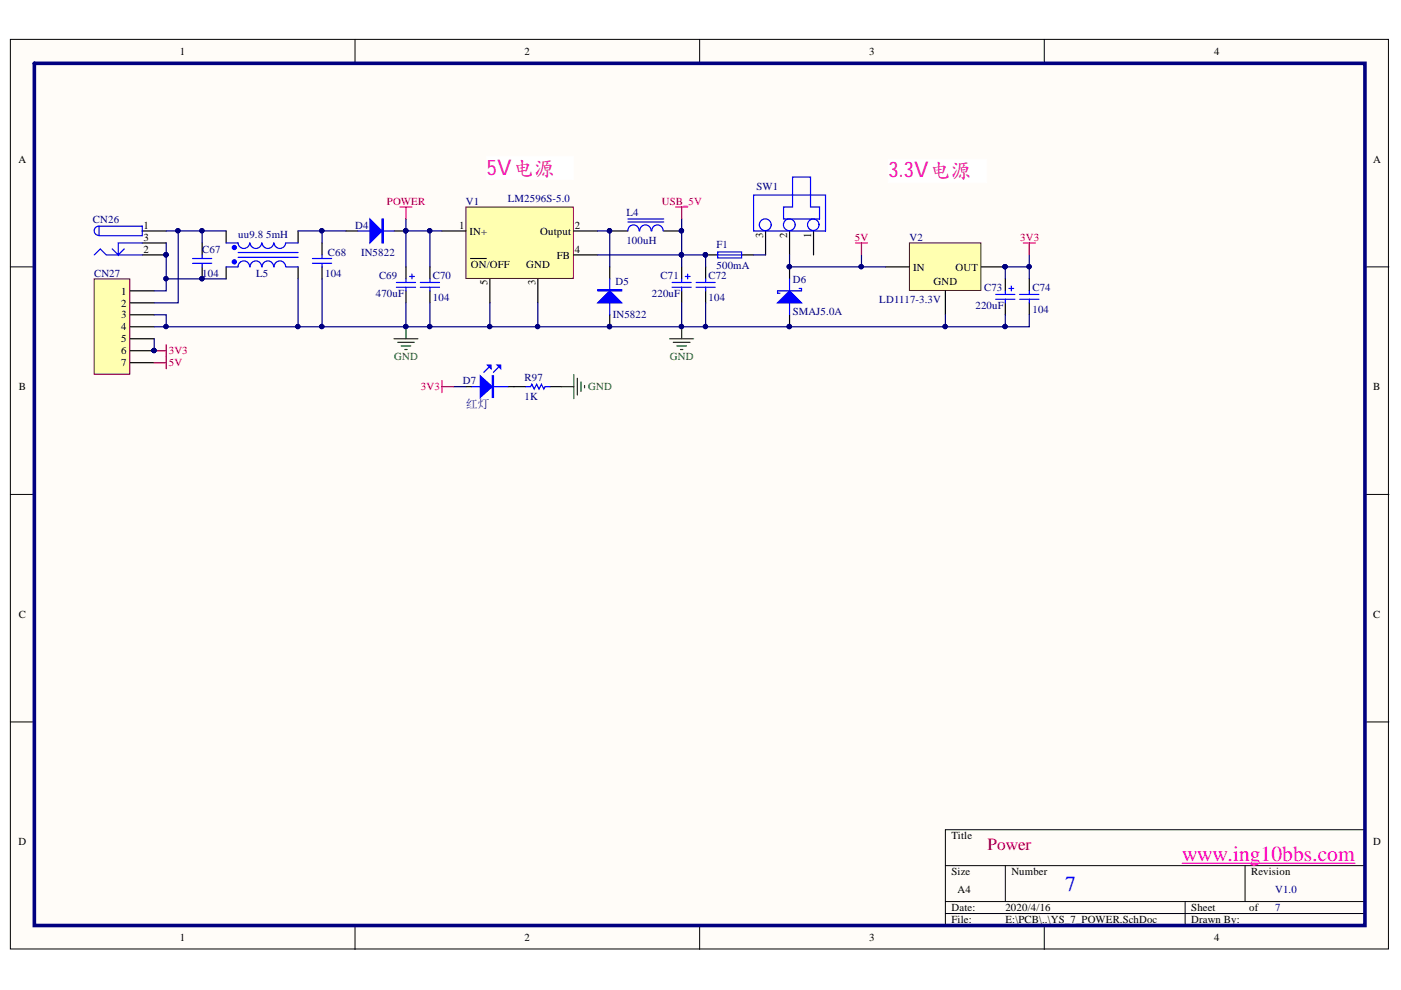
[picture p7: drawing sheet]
<svg xmlns="http://www.w3.org/2000/svg" width="297mm" height="210mm" viewBox="0 0 297 210" stroke-linecap="round" stroke-linejoin="round" font-family="sans-serif">
<defs><g id="words">
<g font-size="4.6" fill="#bf00bf">
<text x="103.2" y="37">5V电源</text>
<text x="188.4" y="37.6">3.3V电源</text>
</g>
<text font-size="4.6" fill="#f0f" x="250.6" y="182.5">www.ing10bbs.com</text>
<text font-size="4.6" fill="#00f" x="225.8" y="188.9">7</text>
<text font-size="3.6" fill="#f00" x="209.3" y="180.2">Power</text>
<text font-size="2.5" fill="#000080" x="98.8" y="86.5">红灯</text>
<g font-size="2.3">
<text x="38.1" y="11.7">1</text>
<text x="111.2" y="11.7">2</text>
<text x="184.3" y="11.7">3</text>
<text x="257.4" y="11.7">4</text>
<text x="3.9" y="34.5">A</text>
<text x="291.1" y="34.5">A</text>
<text x="30.5" y="48.5">1</text>
<text x="30.5" y="53.6">2</text>
<text x="30.5" y="51">3</text>
<text x="97.4" y="48.5">1</text>
<text x="99.6" y="49.8">IN+</text>
<text x="114.5" y="49.8">Output</text>
<text x="121.9" y="48.5">2</text>
<text x="121.9" y="53.6">4</text>
<text x="161.8" y="50.4" transform="rotate(-90 161.8 50.4)">3</text>
<text x="166.9" y="50.4" transform="rotate(-90 166.9 50.4)">2</text>
<text x="172" y="50.4" transform="rotate(-90 172 50.4)">1</text>
<text x="99.8" y="56.9">ON/OFF</text>
<text x="111.6" y="56.9">GND</text>
<text x="118.1" y="54.8">FB</text>
<text x="193.6" y="57.4">IN</text>
<text x="202.6" y="57.4">OUT</text>
<text x="25.7" y="62.5">1</text>
<text x="25.7" y="65">2</text>
<text x="103.4" y="60.5" transform="rotate(-90 103.4 60.5)">5</text>
<text x="113.5" y="60.5" transform="rotate(-90 113.5 60.5)">3</text>
<text x="197.9" y="60.4">GND</text>
<text x="25.7" y="67.5">3</text>
<text x="25.7" y="70.1">4</text>
<text x="25.7" y="72.6">5</text>
<text x="25.7" y="75.1">6</text>
<text x="25.7" y="77.7">7</text>
<text x="4" y="82.7">B</text>
<text x="291.1" y="82.7">B</text>
<text x="4" y="131">C</text>
<text x="291.1" y="131">C</text>
<text x="3.9" y="179.3">D</text>
<text x="201.7" y="178">Title</text>
<text x="291.1" y="179.3">D</text>
<text x="201.7" y="185.6">Size</text>
<text x="214.4" y="185.6">Number</text>
<text x="265.3" y="185.6">Revision</text>
<text x="203" y="189.4">A4</text>
<text x="201.7" y="193.2">Date:</text>
<text x="201.7" y="195.7">File:</text>
<text x="213.2" y="193.2">2020/4/16</text>
<text x="213.2" y="195.7">E:\PCB\..\YS_7_POWER.SchDoc</text>
<text x="252.6" y="193.2">Sheet</text>
<text x="252.6" y="195.7">Drawn By:</text>
<text x="264.9" y="193.2">of</text>
<text x="38.1" y="199.5">1</text>
<text x="111.2" y="199.5">2</text>
<text x="184.3" y="199.5">3</text>
<text x="257.4" y="199.5">4</text>
</g>
<g font-size="2.3" fill="#000080">
<text x="160.4" y="40.2">SW1</text>
<text x="19.7" y="47.2">CN26</text>
<text x="98.8" y="43.4">V1</text>
<text x="107.7" y="42.8">LM2596S-5.0</text>
<text x="132.8" y="45.7">L4</text>
<text x="42.9" y="53.6">C67</text>
<text x="50.5" y="50.4">uu9.8</text>
<text x="56.4" y="50.4">5mH</text>
<text x="75.3" y="48.5">D4</text>
<text x="132.8" y="51.8">100uH</text>
<text x="151.9" y="52.7">F1</text>
<text x="192.9" y="51">V2</text>
<text x="20" y="58.7">CN27</text>
<text x="42.9" y="58.7">104</text>
<text x="54.3" y="58.7">L5</text>
<text x="68.9" y="58.7">104</text>
<text x="69.5" y="54.2">C68</text>
<text x="76.6" y="54.2">IN5822</text>
<text x="80.4" y="59.2">C69</text>
<text x="91.8" y="59.2">C70</text>
<text x="140.1" y="59.2">C71</text>
<text x="150.2" y="59.2">C72</text>
<text x="151.9" y="57">500mA</text>
<text x="168.1" y="59.9">D6</text>
<text x="79.7" y="63">470uF</text>
<text x="91.8" y="63.7">104</text>
<text x="130.5" y="60.5">D5</text>
<text x="138.2" y="63">220uF</text>
<text x="150.2" y="63.7">104</text>
<text x="186.4" y="64.3">LD1117-3.3V</text>
<text x="206.8" y="65.6">220uF</text>
<text x="208.7" y="61.8">C73</text>
<text x="218.9" y="61.8">C74</text>
<text x="129.9" y="67.5">IN5822</text>
<text x="168.1" y="66.9">SMAJ5.0A</text>
<text x="218.9" y="66.3">104</text>
<text x="98.1" y="81.5">D7</text>
<text x="111.2" y="80.7">R97</text>
<text x="111.2" y="84.8">1K</text>
<text x="270.3" y="189.4">V1.0</text>
<text x="270.3" y="193.2">7</text>
</g>
<g font-size="2.3" fill="#f00">
<text x="82" y="43.4">POWER</text>
<text x="140.3" y="43.4">USB_5V</text>
<text x="181.3" y="51">5V</text>
<text x="216.3" y="51">3V3</text>
<text x="35.8" y="75.1">3V3</text>
<text x="35.8" y="77.7">5V</text>
<text x="89.2" y="82.7">3V3</text>
</g>
<g font-size="2.3" fill="#008000">
<text x="83.6" y="76.4">GND</text>
<text x="142" y="76.4">GND</text>
<text x="124.7" y="82.7">GND</text>
</g>
</g></defs>
<g fill="#fffcf8" stroke="#000" stroke-width=".21">
<path d="M2.2 8.3h292.2v192.9h-292.2z"/>
<path d="M7.3 13.4h282v182.8h-282z"/>
</g>
<g fill="none" stroke="#000" stroke-width=".21">
<path d="M75.3 8.3v5.1M148.3 8.3v5.1M221.4 8.3v5.1M2.2 56.6h5.1M289.4 56.6h5.1M2.2 104.8h5.1M289.4 104.8h5.1M2.2 153.1h5.1M289.4 153.1h5.1M289.4 175.9h-89v20.3M75.3 196.2v5.1M148.3 196.2v5.1"/>
<path d="M200.4 183.5h89M200.4 191.2h89M200.4 193.7h89M213.1 183.5v7.7M221.4 196.2v5.1M251.3 191.2v5M264 183.5v7.7"/>
</g>
<path d="M30.2 49h5M30.2 54.1h5M30.2 51.5h5M73.4 49h2.5M83.5 49h2.6" fill="none" stroke="#000" stroke-width=".25"/>
<g fill="#000080" stroke="#000080" stroke-width=".21">
<circle cx="35.2" cy="54" r=".46"/>
<circle cx="86" cy="48.9" r=".46"/>
</g>
<path d="M20 54.1l1.3-1.3 1.2 1.3h7.7M21 48a.98 .98 0 0 0-1 .9 .98 .98 0 0 0 1 1M21 48h9.2v2h-9.2zM26.3 52.8l-1.2 1.3M30.2 51.5h-5.1v2.6l-1.3-1.3M75.9 49h7.6M81 46.4h.2v5.1h-.2zM81.1 46.4v5.1" fill="none" stroke="#00f" stroke-width=".25"/>
<path d="M84.8 43.9h2.5M86.1 43.9v2.5" fill="none" stroke="#f00" stroke-width=".25"/>
<path d="M78.4 46.4l2.6 2.6-2.6 2.5z" fill="#00f"/>
<g fill="none" stroke="#00f" stroke-width=".25">
<path d="M78.4 46.4l2.6 2.6-2.6 2.5zM84 59.9h4.1M86.1 59.1v.8M86.8 58.6h1M87.3 58.1v1M142.5 59.9h4.1M144.5 59.1v.8M145.3 58.6h1M145.8 58.1v1M84 60.9h4.1M86.1 60.9v.8M142.5 60.9h4.1"/>
<path d="M144.5 60.9v.8"/>
</g>
<g fill="#000080" stroke="#000080" stroke-width=".21">
<circle cx="86" cy="48.9" r=".46"/>
<circle cx="144.5" cy="69.2" r=".46"/>
</g>
<path d="M142 71.8h5.1M142.7 72.6h3.6M143.5 73.3h2M144.3 74.1h.5M144.5 69.3v2.5" fill="none" stroke="#008000" stroke-width=".25"/>
<path d="M86.1 56.6v2.5M144.5 56.6v2.5M86.1 61.7v2.5M144.5 61.7v2.5" fill="none" stroke="#000" stroke-width=".25"/>
<path d="M98.8 43.9h22.8v15.1h-22.8z" fill="#ffffb0" stroke="#800000" stroke-width=".21"/>
<path d="M91.2 56.6v2.5M93.7 49h5.1M99.8 54.8h3.3M103.9 59.1v5.1M114 59.1v5.1M121.7 49h5M121.7 54.1h5M129.3 56.6v2.5M149.6 56.6v2.5M91.2 61.7v2.5M129.3 66.7v2.6M149.6 61.7v2.5" fill="none" stroke="#000" stroke-width=".25"/>
<path d="M89.1 59.9h4.1M91.2 59.1v.8M129.3 59.1v7.6M147.6 59.9h4M149.6 59.1v.8M89.1 60.9h4.1M91.2 60.9v.8M126.7 61.4h5.1v.3h-5.1zM126.7 61.5h5.1M147.6 60.9h4M149.6 60.9v.8" fill="none" stroke="#00f" stroke-width=".25"/>
<circle cx="129.2" cy="69.2" r=".46" fill="#000080" stroke="#000080" stroke-width=".21"/>
<path d="M126.7 64.2l2.6-2.5 2.5 2.5z" fill="#00f"/>
<path d="M133.1 47.1h7.6M133.1 46.4h7.6M135.5 48.9a1.2 1.2 0 0 0-1.2-1.2 1.2 1.2 0 0 0-1.2 1.3M138 48.9a1.21 1.21 0 0 0-1.2-1.2 1.21 1.21 0 0 0-1.2 1.3M140.6 48.9a1.2 1.2 0 0 0-1.2-1.2 1.2 1.2 0 0 0-1.2 1.3M167.4 59.1v2.6M126.7 64.2l2.6-2.5 2.5 2.5zM167.4 64.2v2.5M169.4 61.2h.5v.5h-5v.5h.5" fill="none" stroke="#00f" stroke-width=".25"/>
<g fill="#000080" stroke="#000080" stroke-width=".21">
<circle cx="129.2" cy="69.2" r=".46"/>
<circle cx="129.2" cy="48.9" r=".46"/>
<circle cx="144.5" cy="48.9" r=".46"/>
<circle cx="167.3" cy="69.2" r=".46"/>
<circle cx="167.3" cy="56.5" r=".46"/>
</g>
<path d="M129.3 49h3.8M140.7 49h3.8M167.4 56.6v2.5M167.4 66.7v2.6" fill="none" stroke="#000" stroke-width=".25"/>
<path d="M164.9 64.2l2.5-2.5 2.5 2.5z" fill="#00f"/>
<g fill="none" stroke="#00f" stroke-width=".25">
<path d="M168 37.5h3.8v6.4h2v2.5h-7.7v-2.5h1.9zM152.2 53.4h5v1.3h-5zM152.2 54.1h5M159.8 41.4h15.2v7.6h-15.2zM164.9 64.2l2.5-2.5 2.5 2.5z"/>
<circle cx="162.3" cy="47.6" r="1.25"/>
<circle cx="167.4" cy="47.7" r="1.24"/>
<circle cx="172.4" cy="47.7" r="1.22"/>
</g>
<g fill="#000080" stroke="#000080" stroke-width=".21">
<circle cx="167.3" cy="69.2" r=".46"/>
<circle cx="167.3" cy="56.5" r=".46"/>
<circle cx="149.6" cy="54" r=".46"/>
<circle cx="144.5" cy="54" r=".46"/>
<circle cx="144.5" cy="69.2" r=".46"/>
<circle cx="103.8" cy="69.2" r=".46"/>
<circle cx="114" cy="69.2" r=".46"/>
<circle cx="129.2" cy="69.2" r=".46"/>
<circle cx="129.2" cy="48.9" r=".46"/>
</g>
<path d="M126.7 49h2.6v7.6M126.7 54.1h22.9v2.5M144.5 54.1v2.5M103.9 64.2v5.1h25.4M114 64.2v5.1M144.5 64.2v5.1" fill="none" stroke="#000080" stroke-width=".25"/>
<path d="M149.6 54.1h2.6M157.2 54.1h2.6M162.3 49v5.1M167.4 49v5.1M172.5 49v5.1" fill="none" stroke="#000" stroke-width=".25"/>
<path d="M143.3 43.9h2.5M144.5 43.9v2.5M181.4 51.5h2.5M182.6 51.5v2.6" fill="none" stroke="#f00" stroke-width=".25"/>
<path d="M192.8 51.5h15.2v10.1h-15.2z" fill="#ffffb0" stroke="#800000" stroke-width=".21"/>
<path d="M187.7 56.6h5.1M208.1 56.6h5M213.1 59.1v2.6M218.2 59.1v2.6M200.4 61.7v5M213.1 64.2v2.5M218.2 64.2v2.5" fill="none" stroke="#000" stroke-width=".25"/>
<g fill="#000080" stroke="#000080" stroke-width=".21">
<circle cx="213.1" cy="56.5" r=".46"/>
<circle cx="182.6" cy="56.5" r=".46"/>
<circle cx="167.3" cy="56.5" r=".46"/>
<circle cx="213.1" cy="69.2" r=".46"/>
<circle cx="218.2" cy="56.5" r=".46"/>
<circle cx="149.6" cy="69.2" r=".46"/>
<circle cx="167.3" cy="69.2" r=".46"/>
<circle cx="200.4" cy="69.2" r=".46"/>
<circle cx="129.2" cy="69.2" r=".46"/>
<circle cx="144.5" cy="69.2" r=".46"/>
</g>
<path d="M167.4 54.1v2.5h20.3M182.6 54.1v2.5M213.1 59.1v-2.5h5.1v2.5M218.2 54.1v2.5M149.6 64.2v5.1h-20.3M200.4 66.7v2.6M213.1 66.7v2.6M218.2 66.7v2.6h-68.6" fill="none" stroke="#000080" stroke-width=".25"/>
<path d="M211.1 62.4h4.1M211.1 63.4h4.1M213.1 61.7v.7M213.1 63.4v.8M213.9 61.2h1M214.4 60.7v1M216.2 62.4h4.1M216.2 63.4h4.1M218.2 61.7v.7M218.2 63.4v.8" fill="none" stroke="#00f" stroke-width=".25"/>
<path d="M217 51.5h2.5M218.2 51.5v2.6" fill="none" stroke="#f00" stroke-width=".25"/>
<path d="M20 59.1h7.5v20.2h-7.5z" fill="#ffffb0" stroke="#800000" stroke-width=".21"/>
<path d="M27.6 61.7h5.1M27.6 64.2h5.1M27.6 66.7h5.1M27.6 69.3h5.1M27.6 71.8h5.1M27.6 74.4h5.1M27.6 76.9h5.1M98.8 82h1.2M107.7 82h1.2" fill="none" stroke="#000" stroke-width=".25"/>
<g fill="#000080" stroke="#000080" stroke-width=".21">
<circle cx="32.6" cy="74.3" r=".46"/>
<circle cx="86" cy="69.2" r=".46"/>
</g>
<path d="M83.5 71.8h5.1M84.3 72.6h3.5M85.1 73.3h2M85.8 74.1h.5M86.1 69.3v2.5" fill="none" stroke="#008000" stroke-width=".25"/>
<path d="M103.6 77.9l-1 1M105.6 77.9l-1 1M100 82h7.7" fill="none" stroke="#00f" stroke-width=".25"/>
<path d="M101.8 79.7l2.6 2.3-2.6 2.3z" fill="#00f"/>
<path d="M101.8 79.7l2.6 2.3-2.6 2.3zM104.4 79.7h.2v4.6h-.2zM104.5 79.7v4.6" fill="none" stroke="#00f" stroke-width=".25"/>
<path d="M105.4 77.4h.7v.8z" fill="#00f"/>
<path d="M105.4 77.4h.7v.8z" fill="none" stroke="#00f" stroke-width=".25"/>
<path d="M103.4 77.4h.7v.8z" fill="#00f"/>
<g fill="none" stroke="#00f" stroke-width=".25">
<path d="M40.8 54.8h4.1M40.8 55.8h4.1M42.9 54.1v.7M42.9 55.8v.8M47.9 51.5h2.6M47.9 56.6h2.6M50.5 53.5h12.7M50.5 54.6h12.7M52.9 51.5a1.23 1.23 0 0 1-1.2 1.2 1.23 1.23 0 0 1-1.2-1.2M52.9 56.6a1.23 1.23 0 0 0-1.2-1.3 1.23 1.23 0 0 0-1.2 1.3M55.5 51.5a1.22 1.22 0 0 1-1.2 1.2 1.22 1.22 0 0 1-1.3-1.2M55.5 56.6a1.22 1.22 0 0 0-1.3-1.3 1.22 1.22 0 0 0-1.2 1.3"/>
<path d="M58 51.5a1.22 1.22 0 0 1-1.2 1.2 1.22 1.22 0 0 1-1.2-1.2M58 56.6a1.22 1.22 0 0 0-1.2-1.3 1.22 1.22 0 0 0-1.2 1.3M60.6 51.5a1.22 1.22 0 0 1-1.3 1.2 1.22 1.22 0 0 1-1.2-1.2M60.6 56.6a1.22 1.22 0 0 0-1.3-1.3 1.22 1.22 0 0 0-1.2 1.3M60.7 51.5h2.5M60.7 56.6h2.5M66.2 54.8h4.1M66.2 55.8h4.1M68.3 54.1v.7M68.3 55.8v.8M103.4 77.4h.7v.8zM111.5 82h1l.3-.5 .5 1 .5-1 .5 1 .5-1 .5 1 .3-.5h1"/>
</g>
<path d="M42.9 51.5v2.6M42.9 56.6v2.5M47.9 49v2.5M47.9 56.6v2.5M63.2 49v2.5M63.2 56.6v2.5M68.3 51.5v2.6M68.3 56.6v2.5M108.9 82h2.6M116.6 82h2.5" fill="none" stroke="#000" stroke-width=".25"/>
<path d="M32.7 74.4h2.5M32.7 76.9h2.5M35.2 73.1v5.1M93.7 80.7v2.5M93.7 82h2.5" fill="none" stroke="#f00" stroke-width=".25"/>
<g fill="#000080" stroke="#000080" stroke-width=".21">
<circle cx="32.6" cy="74.3" r=".46"/>
<circle cx="35.2" cy="69.2" r=".46"/>
<circle cx="91.1" cy="48.9" r=".46"/>
<circle cx="91.1" cy="69.2" r=".46"/>
<circle cx="86" cy="69.2" r=".46"/>
<circle cx="86" cy="48.9" r=".46"/>
<circle cx="42.8" cy="59.1" r=".46"/>
<circle cx="42.8" cy="48.9" r=".46"/>
<circle cx="63.1" cy="69.2" r=".46"/>
<circle cx="68.2" cy="48.9" r=".46"/>
<circle cx="68.2" cy="69.2" r=".46"/>
<circle cx="103.8" cy="69.2" r=".46"/>
<circle cx="144.5" cy="54" r=".46"/>
<circle cx="144.5" cy="48.9" r=".46"/>
<circle cx="35.2" cy="59.1" r=".46"/>
<circle cx="35.2" cy="54" r=".46"/>
<circle cx="37.7" cy="48.9" r=".46"/>
</g>
<g fill="none" stroke="#000080" stroke-width=".25">
<path d="M35.2 51.5v10.2h-2.5M35.2 59.1h12.7M35.2 49h12.7M37.8 49v15.2h-5.1M42.9 49v2.5M63.2 49h10.2M63.2 59.1v10.2M68.3 49v2.5M68.3 59.1v10.2M86.1 46.4v2.6h7.6M86.1 49v7.6M91.2 49v7.6"/>
<path d="M144.5 46.4v7.7M159.8 54.1h2.5M32.7 66.7h2.5v2.6h68.7M32.7 69.3h2.5M32.7 71.8v2.6M86.1 64.2v5.1M91.2 64.2v5.1M96.2 82h2.6"/>
</g>
<path d="M121.7 79.4v5.1M119.1 82h2.6M122.4 80.2v3.6M123.2 81v2M123.9 81.7v.5" fill="none" stroke="#008000" stroke-width=".25"/>
<path d="M250.6 183h36.7" fill="none" stroke="#f0f" stroke-width=".25"/>
<g fill="#00f" stroke="#00f" stroke-width=".21">
<circle cx="49.7" cy="52.5" r=".46"/>
<circle cx="49.7" cy="55.5" r=".46"/>
</g>
<path d="M7.3 13.4h282.1v182.8h-282.1z" fill="none" stroke="#000080" stroke-width=".76"/>
<g fill="#fff" stroke="#fff" stroke-width=".21">
<path d="M103.2 33.1h18.4v5h-18.4z"/>
<path d="M188.3 33.7h20.9v5h-20.9z"/>
</g>
<use href="#words"/>
</svg>
